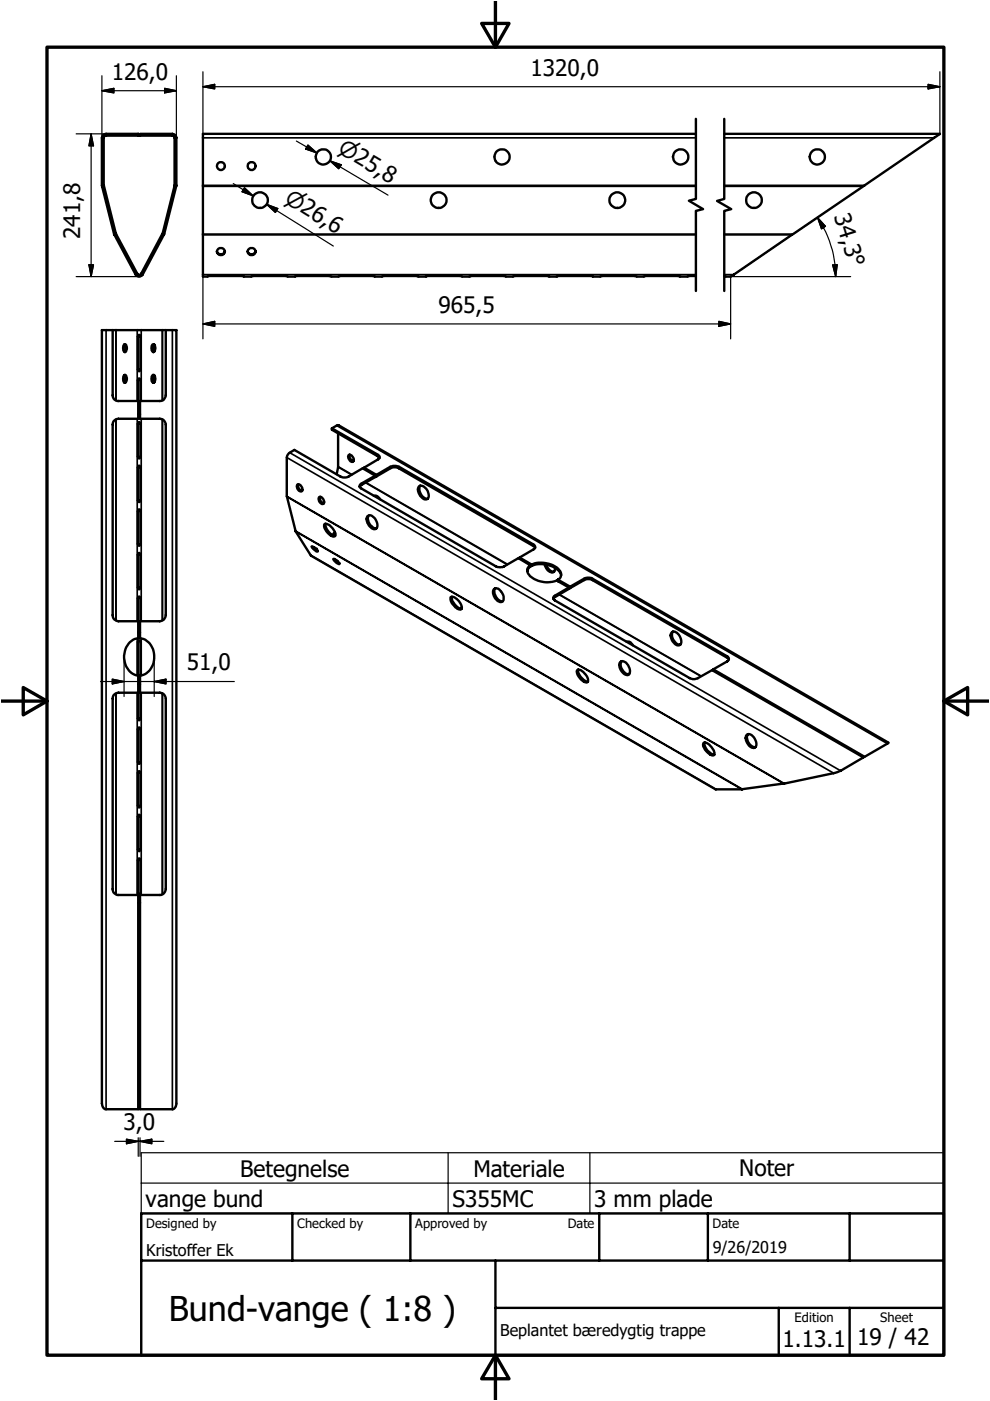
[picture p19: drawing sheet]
<svg xmlns="http://www.w3.org/2000/svg" width="210mm" height="297mm" viewBox="0 0 210 297" stroke-linecap="round" stroke-linejoin="round" font-family="sans-serif">
<defs><g id="words">
<text font-size="7.2" x="35.8" y="280.1">Bund-vange ( 1:8 )</text>
<g font-size="4.8">
<text x="23.7" y="16.9">126,0</text>
<text x="112.5" y="16">1320,0</text>
<text x="176.8" y="45.9" transform="rotate(73 176.8 45.9)">34,3°</text>
<text x="17" y="50.7" transform="rotate(-90 17 50.7)">241,8</text>
<text x="93" y="66.3">965,5</text>
<text x="39.6" y="142.1">51,0</text>
<text x="26.2" y="239.6">3,0</text>
<text x="50.9" y="249.5">Betegnelse</text>
<text x="100.4" y="249.5">Materiale</text>
<text x="156.7" y="249.4">Noter</text>
<text x="30.9" y="255.9">vange bund</text>
<text x="95.9" y="255.8">S355MC</text>
<text x="126" y="255.9">3 mm plade</text>
<text x="165.9" y="285.6">1.13.1</text>
<text x="181.7" y="285.3">19 / 42</text>
</g>
<g font-size="4.6">
<text x="71.4" y="32.2" transform="rotate(31 71.4 32.2)">⌀25,8</text>
<text x="60.1" y="42.7" transform="rotate(32 60.1 42.7)">⌀26,6</text>
</g>
<g font-size="3.4">
<text x="31" y="266.2">Kristoffer Ek</text>
<text x="151.1" y="265.7">9/26/2019</text>
<text x="106.1" y="283.3">Beplantet bæredygtig trappe</text>
</g>
<g font-size="2.7">
<text x="31" y="260.4">Designed by</text>
<text x="63" y="260.4">Checked by</text>
<text x="88.1" y="260.4">Approved by</text>
<text x="120.4" y="260.3">Date</text>
<text x="151.1" y="260.3">Date</text>
<text x="168.5" y="280.4">Edition</text>
<text x="186.6" y="280.4">Sheet</text>
</g>
</g></defs>
<g fill="none" stroke="#000" stroke-width=".51">
<path d="M21.9 28.6l.6-.2h6.8v.4h-6.8l-.4 .1-.1 .3v10.1l2.6 10.2 4.8 8.8 .3-.1 .2-.2 4.6-8.5 2.5-10.1v-10.3l-.1-.2-.4-.1h-6.8v-.4h6.8l.6 .2 .3 .5v10.3l-2.6 10.2-4.6 8.6a.85 .85 0 0 1-1.4 0l-4.6-8.6-2.6-10.1v-10.3zM147.5 28.4h-104.5v30.2h1l.2-.1h7.4l.1 .1h1.6l.1-.1h7.4l.2 .1h1.5l.2-.1h7.3l.2 .1h1.6l.1-.1h7.4l.2 .1h1.5l.2-.1h7.4l.1 .1h1.6l.1-.1h7.4l.2 .1h1.5l.2-.1h7.4l.1 .1h1.6l.1-.1h7.4l.2 .1h1.5l.2-.1h7.4l.1 .1h1.6l.1-.1h7.4l.2 .1h1.5l.2-.1h7.4l.1 .1 3.3-.1M147.5 25.2v17l-1.4 .4 3 1.7-1.6 .4v17M153.6 28.4h45.7l-43.9 29.9-.4 .3-1.4-.1M153.6 25.2v17l-1.6 .4 3 1.7-1.4 .4v17M46 53.3a.88 .88 0 0 0 .8 .6 .88 .88 0 0 0 .9-.6M52.5 53.3a.88 .88 0 0 0 .9 .6 .88 .88 0 0 0 .8-.6M23.9 70v13.8a1.16 1.16 0 0 0 1.2 1.2h4.2v3.8h-4.2a1.23 1.23 0 0 0-1.2 1.3v40.6a1.25 1.25 0 0 0 1.2 1h4.2v3.6a4 4 0 0 0-2.7 5.6 3.2 3.2 0 0 0 2.7 2.3v3.7h-4.4l-.7 .3-.3 .7v40.6a1.23 1.23 0 0 0 1.2 1.3h4.2v45.4h-6.8a1.13 1.13 0 0 1-.9-1.3v-163.9h15.8v164.2l-.1 .4-.6 .6h-7v-45.4h4.2a1.3 1.3 0 0 0 1.3-1.3v-40.4a1.3 1.3 0 0 0-1.3-1.2h-4.2v-3.7a3.9 3.9 0 0 0 2.9-5.1 3.5 3.5 0 0 0-2.9-2.8v-3.6h4.2l.4-.1a1.2 1.2 0 0 0 .9-1.2v-40.3a1.3 1.3 0 0 0-1.3-1.3h-4.2v-3.8h4.4a1.27 1.27 0 0 0 1.1-1.2v-13.8M26.3 79.6a1.24 1.24 0 0 1 0 1.5M26.3 73.1l.1-.1a.94 .94 0 0 1 .4 1.4l-.2 .2a.94 .94 0 0 1-.4-1.4zM26.3 73a1.24 1.24 0 0 1 0 1.6M26.4 79.5h.2a1.17 1.17 0 0 1-.1 1.7 1.21 1.21 0 0 1-.1-1.7z"/>
<path d="M29.3 71.1l.3-.1 .2 .4v6.9l-.2 .4-.4-.4zM32.3 79.6l.1-.1a.92 .92 0 0 1 .6 .8 .92 .92 0 0 1-.6 .8 1.27 1.27 0 0 1-.1-1.5zM32.3 73.1l.2-.1a1 1 0 0 1-.1 1.6 1.36 1.36 0 0 1-.1-1.5zM32.7 79.6l-.3 .6 .3 .9M32.7 73l-.3 .7 .3 .9M29.2 85v-4.4l.2-.4 .4 .4v4.4M29.3 98.9l.3-.2 .2 .4v7l-.2 .3h-.3l-.1-.3zM29.3 89.6l.3-.1 .2 .3v7l-.3 .4-.3-.4zM29.7 87.8l-.1 .1h-.3M70.4 90.8l10 5.9 .1 .4-.2 .2-3.1 1.9M70.4 90.8v.3l9.9 5.7 .2 .3M70.4 90.8l1.1-.7 .3 .1 116.6 67.3-5.1 3h-.4"/>
<path d="M71.7 91.9v7.1l-.3 1.6M73.9 96.5a.87 .87 0 0 1 .9 .3 .87 .87 0 0 1 .2 .9 .52 .52 0 0 1-.6 .2 .52 .52 0 0 1-.4-.5l-.2-.6zM74.1 96.4a1.12 1.12 0 0 0 .8 1.4M77.2 99.2v.3M77.2 99.2l2.6 1.5M29.3 117.4l.3-.2 .2 .4v7l-.2 .3h-.2l-.2-.3zM29.4 108h.2l.2 .4v6.9l-.2 .4-.4-.4v-6.9zM63.1 102.7a.95 .95 0 0 1 .9 .5 .95 .95 0 0 1-.1 1 1 1 0 0 1-.8-1.5zM63.3 102.7a1.06 1.06 0 0 0 .8 1.4M66.1 115.8l.7 .4 .6 .7a1.82 1.82 0 0 1-1.3-1.1zM66.6 116l.5 .5M67 116.3h.1"/>
<path d="M67.7 105.4a.95 .95 0 0 1 .9 1.4 .95 .95 0 0 1-.9-1.4zM67.9 105.3a1.09 1.09 0 0 0 .7 1.4M68.8 111.1h.1a2.5 2.5 0 0 1 2.2 2.1l-.1 .5a1.97 1.97 0 0 1-2-1.4l-.3-.7zM69 111.1a2.7 2.7 0 0 0 2 2.5M70.7 118.5h.2l.7 .5 .4 .6-.7-.3zM71 112.8l-.4 .7M71 113l-.2 .6M71.2 118.7l.5 .4M77.9 109.4h.2a1.33 1.33 0 0 1 1.7 1 1.14 1.14 0 0 1-.3 1.8 2.16 2.16 0 0 1-1.6-2.8zM78.2 109.3a1.97 1.97 0 0 0 1.6 2.7M79.3 105.1l.6 .1 .7 .7M79.6 100.9l-2.7-1.6-3.1 1.8-1.2 .1-10.2-5.8a2.35 2.35 0 0 0-1.5 1.2l-.1 8.6 1.9 7.5 3.2 5.1 85.8 49.5 5.6 .1a150.1 150.1 0 0 0 19.5-3.5l1.4-.5 4.9-2.8-32.1-18.5-3.2 1.8-.5 .1-.9-.1-28.9-16.7-.2-.4 .2-.4 3.1-1.8"/>
<path d="M79.6 100.9l-3.2 1.8-.2 .4 .2 .4 28.7 16.6 .5 .1h.9l3.4-1.9 2.6 1.6M79.6 100.9v.2l-3 1.7-.3 .4M79.6 100.9l.2 .1M79.8 100.7l3-1.8 .6-.1 1.2 .1 28.5 16.6a.54 .54 0 0 1 .4 .5 .54 .54 0 0 1-.4 .5l-2.9 1.7M79.8 101l3.4-1.9 1.2 .1 28.9 16.7 .2 .2M79.8 100.7v.3M88.8 103.2a1.09 1.09 0 0 1 1.6 .4 1.47 1.47 0 0 1 .1 2.2 1.92 1.92 0 0 1-1.9-2zM89.1 103a2.01 2.01 0 0 0 1.6 2.7M110.2 118.2v.3M110.2 118.2l2.5 1.5M112.5 119.9a1.34 1.34 0 0 0-.1 2.2 5.6 5.6 0 0 0 5.6 1l2.6 1.5M112.5 119.9v.3l-.6 .5-.1 .4"/>
<path d="M112.5 119.9l.2 .1M112.7 119.7a5.4 5.4 0 0 1 6.1 1.4 1.29 1.29 0 0 1-.5 1.8M112.7 120a5.3 5.3 0 0 1 6.1 1.5l.2 .5M112.7 119.7v.3M115.5 119.6a1.74 1.74 0 0 0 1.9 1.7l.3-.4v-.5M115.8 119.7l.7 1.2 .4 .2 .6 .1M29.2 131.7v-4.9l.3-.3 .3 .3v4.9M29.3 134.1l.2 .1 .2-.1M95.6 126.6a2.37 2.37 0 0 1 2.3 2.4l-.1 .1a1.33 1.33 0 0 1-1.6-.8l-.6-.7zM95.8 126.5a2.71 2.71 0 0 0 2.1 2.6M104.7 124.9a1.13 1.13 0 0 1 1.7 .7 1.47 1.47 0 0 1 0 2 1.85 1.85 0 0 1-1.9-1.8zM105 124.7a2.04 2.04 0 0 0 1.6 2.8"/>
<path d="M118.3 122.9l2.6 1.5M118.3 122.9v.3M120.6 124.6v.3l-3.1 1.8-.2 .2M120.6 124.6l.3 .1M120.9 124.4l3.2-1.8h1.3l28.8 16.6a.57 .57 0 0 1 .4 .5 .57 .57 0 0 1-.4 .5l-3 1.7M120.9 124.7l3.4-1.9 1.1 .1 28.8 16.6 .3 .3M120.9 124.4v.3M132.8 136a1.24 1.24 0 0 1 1.4 .8M142.5 134a1.66 1.66 0 0 1 1.9 1.7 .83 .83 0 0 1-.4 1.1 .83 .83 0 0 1-1.1-.5 1.66 1.66 0 0 1-.4-2.3zM142.7 133.9a1.98 1.98 0 0 0 1.6 2.8M29.2 146.9v5.4l.2 .4 .4-.4v-5.4M29.3 143.2v-7.3a.23 .23 0 0 1 .2-.2 .23 .23 0 0 1 .2 .2v7.3"/>
<path d="M29.3 154.4l.3-.2 .2 .4v7l-.2 .3h-.2l-.2-.3zM29.3 143.4h.4M29.3 145.1h.4M122.5 142a2.67 2.67 0 0 1 2.2 2.5l-.2 .2a2.58 2.58 0 0 1-2.2-2.5zM122.6 142a2.66 2.66 0 0 0 2 2.5M131.5 140.4a1.13 1.13 0 0 1 1.7 .7 1.38 1.38 0 0 1-.2 2 2.1 2.1 0 0 1-1.5-2.7zM131.8 140.2a2.03 2.03 0 0 0 1.6 2.8M149.2 157.5a1.6 1.6 0 0 1 1.6 .9 1.81 1.81 0 0 1 .6 1.7 1.84 1.84 0 0 1-1.9-1.1l-.4-.7zM149.4 157.4a2.61 2.61 0 0 0 2 2.6M151.2 141.9v.3M151.2 141.9l32.1 18.6M158.4 155.7a1.7 1.7 0 0 1 1.9 1.7 .78 .78 0 0 1 0 .9 .78 .78 0 0 1-.9 .2 1.93 1.93 0 0 1-1-2.8z"/>
<path d="M158.6 155.7a1.96 1.96 0 0 0 1.6 2.7M29.3 172.9l.3-.1 .2 .3v7l-.3 .4-.3-.4zM29.3 163.6l.3-.1 .2 .3-.1 7.2a.23 .23 0 0 1-.2 .2 .23 .23 0 0 1-.2-.2zM29.3 191.4h.4M29.4 182h.2l.2 .4v6.9l-.2 .4-.4-.4v-6.9zM29.9 257.3h170.2v30h-170.2zM62 257.3v10M87 257.3v10M127.1 257.3v10M150.1 257.3v10M180.1 257.3v10M29.9 267.3h170.2"/>
<path d="M105 277.3h95.1M105 267.3v20M165.1 277.3v10M180.1 277.3v10"/>
<circle cx="46.8" cy="35.2" r=".84"/>
<circle cx="53.4" cy="35.2" r=".84"/>
<circle cx="68.6" cy="33.2" r="1.61"/>
<circle cx="106.4" cy="33.2" r="1.61"/>
<circle cx="144.3" cy="33.2" r="1.63"/>
<circle cx="173.3" cy="33.2" r="1.61"/>
<circle cx="46.9" cy="53.3" r=".81"/>
<circle cx="53.4" cy="53.3" r=".8"/>
<circle cx="55.1" cy="42.4" r="1.66"/>
<circle cx="93" cy="42.4" r="1.66"/>
<circle cx="130.9" cy="42.4" r="1.66"/>
<circle cx="159.8" cy="42.4" r="1.66"/>
</g>
<g fill="none" stroke="#000" stroke-width=".35">
<path d="M43 39.5h104.5M43 39.3h104.5M43 29.2h104.5M153.6 39.5h29.4M153.6 39.3h29.7M153.6 29.2h44.4M43 58.2h104.5M43 49.8h104.5M43 49.6h104.5M153.6 58.2h2M153.6 49.8h14.3M153.6 49.6h14.6"/>
<path d="M22.5 70v165.2M24.6 70v14.9M29.1 70v15M29.9 70v15M34.4 70v14.9M34.5 70v14.9M36.5 70v165.2M24.6 88.9v42.6M24.6 88.9v42.7M29.1 88.8v42.9M29.9 88.8v42.9M34.4 88.9v42.7"/>
<path d="M34.5 88.9v42.6M60.8 97l116 66.9M61.4 96l116.8 67.4M71.4 90.2l116.7 67.5M71.7 99l2.9 1.7M71.7 98.9l2.9 1.7M80.1 96.4v.3M82.8 98.9v.4M84.6 98.9v.4M60.8 105.2l105.5 60.9M60.8 105.3l105.3 60.8M62.7 112.6l94.7 54.7"/>
<path d="M62.7 112.7l94.6 54.7M65.9 117.7l85.9 49.7M76.6 102.5v.3M77.5 102.3l30 17.4M77.6 102.3l30 17.3M113.1 115.5v.3M29.1 135.4v7.8M29.9 135.4v7.8M117.7 126.3v.3M118.5 126.1l30.1 17.3M118.6 126l30.1 17.4M123.8 122.7v.3"/>
<path d="M125.6 122.7v.3M154.2 139.2v.3M24.6 147v42.6M29.1 146.9v42.9M29.9 146.9v42.9M34.4 147v42.6M34.5 147v42.6"/>
</g>
<path d="M10 10h190.1v277.3h-190.1zM102.1 5h5.8l-2.9 5zM105 .3v9.7M.3 148.6h9.7M4.9 145.8l5.1 2.8-5.1 3zM200.1 148.6l5.1-2.8v5.8zM200.1 148.6h9.5M105 287.3l2.9 5h-5.8zM105 287.3v9.4" fill="none" stroke="#000" stroke-width=".71"/>
<g fill="none" stroke="#000" stroke-width=".25">
<path d="M21.6 19.2l2.5-.5v1zM21.6 19.2h15.8M21.6 16.1v13.1M34.9 18.7l2.5 .5-2.5 .5zM37.4 16.1v13.1M43 18.4l2.5-.5v1zM43 18.4h156.3M43 15.2v13.2M196.8 17.9l2.5 .5-2.5 .5zM199.3 15.2v13.2M16.1 28.4h6.4M19.3 28.4l.5 2.5h-.9z"/>
<path d="M19.3 28.4v30.2M49.5 38.9l4.2 2.6M51.8 39.8l1.9 1.7-2.4-.8zM62.8 29.9l4.4 2.5M65.3 30.7l1.9 1.7-2.4-.8zM69.9 34.1l2.5 .8-.6 .9zM72.1 35.4l-2.2-1.3 12.4 7.3M16.1 58.6h13.4M18.9 56.1h.9l-.5 2.5zM43 58.6v13.3M56.5 43.3l2.4 .9-.5 .9zM58.6 44.6l-2.1-1.3 14.2 8.9"/>
<path d="M173.3 46.1l1.7 1.9-.8 .5zM173.3 46.1a22.9 22.9 0 0 1 3.9 12.5M175.9 44.3l-20.3 13.9M176.5 56.2l1-.1-.3 2.5zM180.4 58.6h-25.5v13.3M43 68.7l2.5-.6v1.1zM43 68.7h111.9M152.4 68.1l2.5 .6-2.5 .5zM26.3 139.3v8.4M32.7 139.3v8.4M21.3 144.5h28.4M23.8 144l2.5 .5-2.5 .5z"/>
<path d="M32.7 144.5l2.5-.5v1zM29.3 235.2v.1M29.7 235.2v.1M24.3 242h10.4M26.8 241.5l2.5 .5-2.5 .5zM29.3 241.2v4M29.7 242l2.5-.5v1zM29.7 241.2v4M29.9 244.4h170.2v12.9h-170.2zM29.9 250.8h170.2M95 244.4v12.9M125.1 244.4v12.9"/>
</g>
<g fill="#000" stroke="#000" stroke-width=".25">
<path d="M21.6 19.2l2.5-.5v1zM34.9 18.7l2.5 .5-2.5 .5zM43 18.4l2.5-.5v1zM196.8 17.9l2.5 .5-2.5 .5zM19.3 28.4l.5 2.5h-.9zM65.3 30.7l1.9 1.7-2.4-.8zM69.9 34.1l2.5 .8-.6 .9zM18.9 56.1h.9l-.5 2.5zM51.8 39.8l1.9 1.7-2.4-.8zM56.5 43.3l2.4 .9-.5 .9zM173.3 46.1l1.7 1.9-.8 .5zM176.5 56.2l1-.1-.3 2.5z"/>
<path d="M43 68.7l2.5-.6v1.1zM152.4 68.1l2.5 .6-2.5 .5zM23.8 144l2.5 .5-2.5 .5zM32.7 144.5l2.5-.5v1zM26.8 241.5l2.5 .5-2.5 .5zM29.7 242l2.5-.5v1z"/>
</g>
<use href="#words"/>
</svg>
